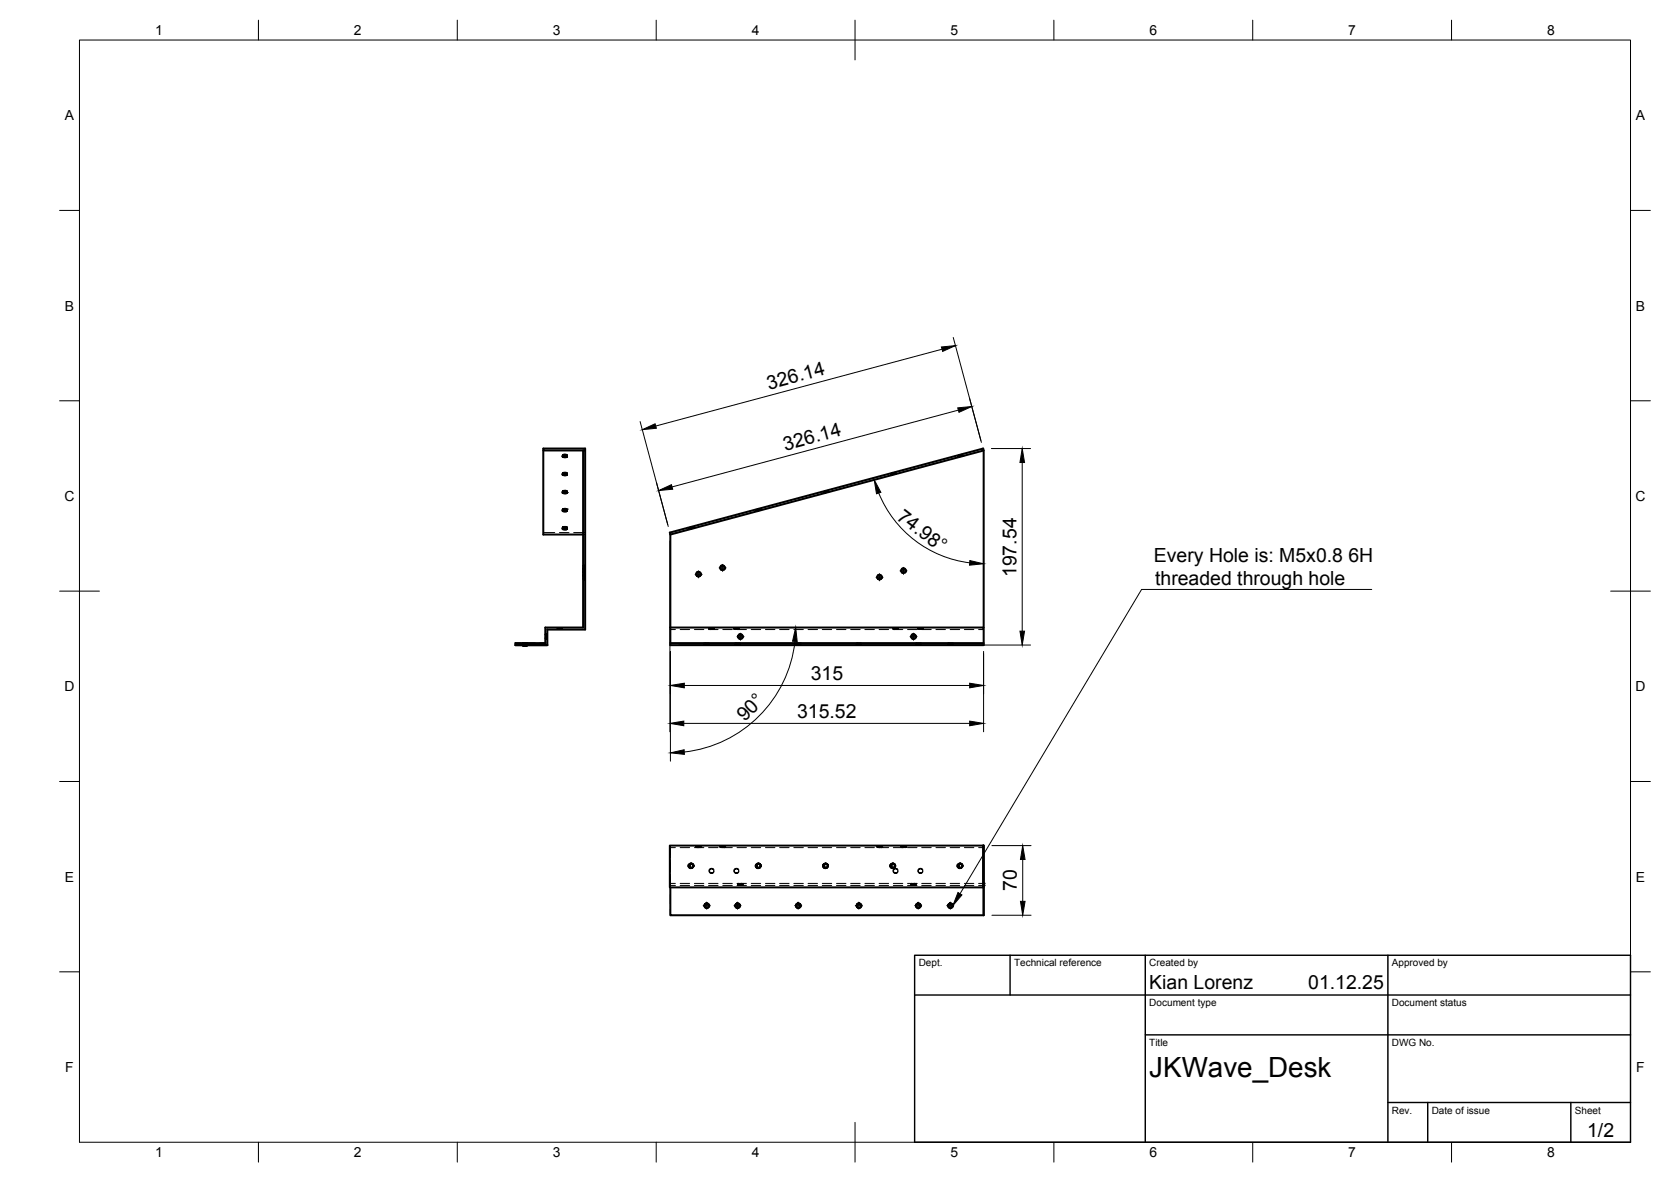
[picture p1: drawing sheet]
<svg xmlns="http://www.w3.org/2000/svg" width="420mm" height="297mm" viewBox="0 0 420 297" stroke-linecap="round" stroke-linejoin="round" font-family="sans-serif">
<defs><g id="words">
<text font-size="7" x="289" y="270.6">JKWave_Desk</text>
<g font-size="4.9">
<text x="193.3" y="97.9" transform="rotate(-15 193.3 97.9)">326.14</text>
<text x="197.4" y="113.2" transform="rotate(-15 197.4 113.2)">326.14</text>
<text x="225.3" y="130.4" transform="rotate(37 225.3 130.4)">74.98°</text>
<text x="290.2" y="141.3">Every Hole is: M5x0.8 6H</text>
<text x="255.6" y="145" transform="rotate(-90 255.6 145)">197.54</text>
<text x="290.4" y="147.1">threaded through hole</text>
<text x="203.9" y="170.8">315</text>
<text x="187.2" y="181.5" transform="rotate(-45 187.2 181.5)">90°</text>
<text x="200.4" y="180.3">315.52</text>
<text x="255.7" y="224" transform="rotate(-90 255.7 224)">70</text>
<text x="289" y="248.5">Kian Lorenz</text>
<text x="329" y="248.5">01.12.25</text>
<text x="399.1" y="285.7">1/2</text>
</g>
<g font-size="3.5">
<text x="39" y="8.8">1</text>
<text x="89" y="8.8">2</text>
<text x="139" y="8.8">3</text>
<text x="189" y="8.8">4</text>
<text x="239" y="8.8">5</text>
<text x="289" y="8.8">6</text>
<text x="339" y="8.8">7</text>
<text x="389" y="8.8">8</text>
<text x="16.3" y="30.2">A</text>
<text x="411.3" y="30.2">A</text>
<text x="16.3" y="78">B</text>
<text x="411.3" y="78">B</text>
<text x="16.2" y="125.9">C</text>
<text x="411.2" y="125.9">C</text>
<text x="16.2" y="173.7">D</text>
<text x="411.2" y="173.7">D</text>
<text x="16.3" y="221.6">E</text>
<text x="411.3" y="221.6">E</text>
<text x="16.4" y="269.4">F</text>
<text x="411.4" y="269.4">F</text>
<text x="39" y="290.8">1</text>
<text x="89" y="290.8">2</text>
<text x="139" y="290.8">3</text>
<text x="189" y="290.8">4</text>
<text x="239" y="290.8">5</text>
<text x="289" y="290.8">6</text>
<text x="339" y="290.8">7</text>
<text x="389" y="290.8">8</text>
</g>
<g font-size="2.5">
<text x="231" y="242.9">Dept.</text>
<text x="255" y="242.9">Technical reference</text>
<text x="289" y="242.9">Created by</text>
<text x="350" y="242.9">Approved by</text>
<text x="289" y="252.8">Document type</text>
<text x="350" y="252.8">Document status</text>
<text x="289" y="262.9">Title</text>
<text x="350" y="262.9">DWG No.</text>
<text x="350" y="279.9">Rev.</text>
<text x="360" y="279.9">Date of issue</text>
<text x="396" y="279.9">Sheet</text>
</g>
</g></defs>
<!-- layer: Hidden -->
<g fill="none" stroke="#000" stroke-width=".25">
<path d="M141.4 114.6h.1M141.4 119h.1M141.4 114.4h.1M141.4 119.2h.1M141.5 118.8l.8-.1 .3 .1-.8 .2zM141.5 119.1h.1M141.5 118.8v.1M141.5 119v.1M141.5 119.2l.5-.1 .5 .1M141.5 118.9h.1M141.6 114.5v.1M141.6 114.3v.1"/>
<path d="M141.6 119h-.1M141.6 118.8l-.1 .1M141.6 114.2l-.1 .2h.4M141.6 114.2h.1M141.6 114.2h.8M141.6 118.7h.1M141.6 114.4l-.1 .1 .1 .1M141.6 119h-.1l.1 .2M141.9 114.6l.8 .1-.5-.1M141.9 114.4v.1M141.9 119.1l.8 .2-.5-.2M141.9 119h.1"/>
<path d="M142 114.2l-.6 .2 .4 .2M142 118.7l-.6 .2 .4 .3M142.2 114.2l-.8 .2 .3 .2M142.2 118.8l-.8 .1 .3 .3M142.3 114.6l.4-.1-1-.1-.3 .2 .1 .1M142.3 119.2l.4-.2h-1l-.3 .1 .1 .2M142.4 114.6l.3-.1-.9-.1-.4 .2 .1 .1M142.4 119.2l.3-.2h-.9l-.4 .1 .1 .1M142.4 114.2l.1 .2h-.6M142.4 114.2l-.9 .1 .8 .2M142.4 118.7l-.9 .2 .2 .1 .6 .1M142.5 114.6l-.5-.1-.5 .2"/>
<path d="M142.5 119.2l-.6-.2-.4 .3M142.5 114.5l-.7-.2-.3 .2 .2 .1M142.5 119l-.8-.1-.2 .1 .2 .2M142.5 114.7l-.6-.1-.4 .2M142.5 118.9l.1 .1M142.5 114.2l.1 .1M142.5 118.8h.1M142.6 114.4v.1M142.6 114.6h.1M142.6 118.9v.1M142.6 119.1v.1M142.6 114.6v.1"/>
<path d="M142.6 114.8h-.1M142.6 119.3h-.1M142.6 118.9l-.1 .1M142.7 114.3h.1M142.7 114.5h.1M142.7 114.7h.1M142.7 118.9h.1M142.7 119v.1M142.7 119.2v.1M223.9 119h.1M223.9 119.2h.1M223.9 119.4h.1"/>
<path d="M224 119.4h.1M224 119.1l-.1 .1M224 119v.1M224 119l1.1-.2-1.2 .4M224 119.2v.1M224 119.3l-.1 .1M224.1 119.4h.1M224.1 118.9l1-.2-1.2 .5M224.4 119.1l-.4 .2 1.1-.2-1 .3 1-.4-.5 .1M224.5 119l-.5 .1 1-.4-1 .3 1-.2-.4 .2M225 118.7h.1M225 118.9h.1"/>
<path d="M225.1 118.9l-1.2 .5 1.3-.3-1.2 .3 1.1-.4M225.1 118.8h.1M225.1 118.8l-.1 .1M225.2 118.9h.1M225.2 119v.1M225.2 119.1h.1M240.7 114.5h.1M240.8 114.5v.1M240.8 114.6l.1 .2M240.9 114.8h.1M240.9 114.8l.1 .1M240.9 114.4l1.1-.2-1.2 .4"/>
<path d="M241 114.9h.1M241 114.4l1-.2-1.1 .4M241.3 114.6l-.4 .1 1.1-.1-1 .3 1-.4-.5 .1M241.4 114.5h-.5l1-.3-1 .3 1-.2-.4 .2M241.9 114.2h.1M241.9 114.1v.1M242 114.5l.1 .1M242 114.4l-1.1 .4 1.2-.2-1.2 .2 1.1-.4M242 114.2h.1M242 114.2l.1 .2M242.1 114.4h.1M242.1 114.4l-.1 .1"/>
<path d="M242.1 114.6h.1M136.6 133.8h2.9M140.7 133.8h2.4M141.4 132.8h.1M141.4 123.5h.1M141.4 123.7h.1M141.4 128h.1M141.4 128.2h.1M141.4 132.6h.1M141.5 123.3l.7-.1 .4 .2-.8 .1zM141.5 132.4l.8-.1 .3 .1-.7 .2zM141.5 132.9h.1"/>
<path d="M141.5 127.8l.6-.1 .5 .2-.6 .2zM141.5 123.8h.1M141.5 128.3v.1M141.5 123.7l.5-.1 .5 .1M141.5 128.3h1M141.5 132.8h1M141.6 123.5v.2M141.6 123.3v.2M141.6 123.7h-.1M141.6 128.1v.1M141.6 127.9v.1M141.6 128.3h-.1"/>
<path d="M141.6 132.6l-.1 .3M141.6 132.4v.1M141.6 127.8h.1M141.6 132.3h.1M141.6 123.3h.1M141.6 123.5l-.1 .1 .1 .1M141.6 128l-.1 .1 .1 .2M141.6 132.6l-.1 .1 .1 .1M141.9 123.5h.1M141.9 123.7h.6l.1 .2M141.9 128v.1M141.9 128.2h.7v.2"/>
<path d="M141.9 132.6h.1M141.9 132.7h.5l.2 .2M142 123.3l-.6 .2 .4 .2M142 127.8l-.6 .2 .4 .2M142 132.3l-.6 .3 .4 .2M142.2 123.7l.4 .2M142.2 128.2l.4 .2M142.2 132.7l.4 .2M142.2 123.3l-.8 .2 .3 .2M142.2 127.8l-.8 .2 .3 .2M142.2 132.4l-.8 .1 .3 .3M142.3 123.7l.4-.1-1.1-.1-.2 .1 .1 .2"/>
<path d="M142.3 128.2l.4-.1-.9-.1-.4 .2 .1 .1M142.3 132.8l.4-.2h-1l-.3 .1 .1 .2M142.4 123.7l.3-.1-1-.1-.3 .1 .1 .2M142.4 128.2l.3-.1h-1.1l-.2 .1 .1 .1M142.4 132.8l.3-.1-.9-.1-.4 .1 .1 .2M142.4 123.3l-.9 .1 .3 .2h.5M142.4 127.8l-.9 .1 .2 .2 .6 .1M142.4 132.3l-.9 .2 .8 .2M142.5 123.7l-.6-.1-.4 .2M142.5 128.3l-.5-.2-.5 .2M142.5 132.8l.1-.1-.5-.1-.6 .3M142.5 123.5l-.1-.1h-.6l-.3 .1 .2 .2"/>
<path d="M142.5 128.1l-.7-.2-.3 .2 .2 .1M142.5 132.6l-.8-.1-.2 .1 .2 .2M142.5 132.4h.1M142.5 123.3h.1M142.5 127.8l.1 .1M142.6 123.5h.1M142.6 123.7h.1M142.6 128v.1M142.6 128.2v.1M142.6 132.6h.1M142.6 132.7v.1M142.6 132.5v.1"/>
<path d="M142.7 123.8h.1M142.7 127.9h.1M142.7 123.4h.1M142.7 123.6h.1M142.7 128.1v.1M142.7 128.3h.1M142.7 132.5h.1M142.7 132.7h.1M142.7 132.8v.1M144.3 133.8h2.8M146.6 134.3h.5M173.1 132.6h.1"/>
<path d="M173.1 132.6l.1 .2M173.2 132.8h.1M173.2 132.8v.2M173.2 133h.1M173.2 133h.2M173.3 132.6l1.1-.2-1.2 .4M173.4 132.6l1-.3-1.2 .5M173.4 133h.1M173.7 132.7l-.4 .2 1.1-.2-1 .3 .9-.4-.5 .1M173.8 132.6l-.5 .1 1-.4-1.1 .3 1.1-.2-.4 .2M174.3 132.3l.2 .4M174.3 132.6l-1.1 .4 1.3-.3"/>
<path d="M174.4 132.5l-1.2 .5 1.3-.3M174.5 132.7h.1M190 128.1h.1M190 128.1l.1 .1M190.1 128.2v.1M190.1 128.3v.1M190.1 128.4h.1M190.1 128.4l.2 .1M190.2 128l1.1-.2-1.2 .5M190.3 128l1-.2-1.2 .4M190.3 128.5h.1M190.6 128.2l-.4 .1 1.1-.1-1 .3 1-.4-.5 .1"/>
<path d="M190.7 128.1l-.5 .1 1-.4-1 .3 1-.2-.4 .2M191.2 127.7l.2 .5M191.3 128l-1.2 .4 1.3-.2M206.9 123.5l.1 .2M206.9 123.5h.1M207 123.7h.1M207 123.7l.1 .2M207.1 123.9h.1M207.1 123.9l.1 .1M207.1 123.5l1.1-.2-1.2 .4M207.2 123.5l1-.2-1.2 .4M207.2 123.9v.1"/>
<path d="M207.5 123.7l-.4 .1 1.1-.2-1 .4 1-.4-.5 .1M207.6 123.5l-.5 .1 1-.4-1 .4 1-.2-.4 .1M208.1 123.2l.2 .5M208.2 123.5l-1.1 .4 1.2-.2-1.2 .2 1.1-.4M208.3 123.7h.1M137.1 159.4l.1 1.3 .1-1.3M137.1 159.4l.1 1.2 .1-1.2M137.1 159.4l.1 .1M137.2 159.5l.1 1-.1-1-.1 1zM137.2 159.5h.1M137.2 159.5l-.1 1zM137.3 159.4l-.1 1.2-.1-1.2 .1 1.2 .1-1.2"/>
<path d="M137.3 159.4l-.1 .1M137.3 159.4h.2M137.5 159.4l.1 1-.1-1-.1 1.2zM137.5 159.4h.1M137.5 159.4l.1 .1M137.6 159.5l-.1 1zM137.6 159.5h.1M140.1 157.8h.1M140.1 158v.1M140.1 158.1l.1 .1M140.1 157.9h.2l-.2 .1M140.2 157.7l-.1 .1"/>
<path d="M140.3 158l1 .1-.9 .1M140.4 157.7l.9 .1-1 .1M140.6 157.7l.8 .1h-1.3l.6 .1M140.6 158h-.5l1.3 .1-.6 .1M140.9 157.7h.5l-1.3 .1 .9 .1M140.9 158l-.8 .1 1.3 .1h-.3M141.1 158.1h-.8l.9 .1M141.2 157.7l-.9 .1h.8M141.3 157.9l.1 .2M141.3 157.8v.1M141.3 157.7v.1M141.4 158.1v.1"/>
<path d="M141.4 158.2h-.1M146.6 143.7l.1 1.3 .1-1.2M146.6 144l.1 .1 .1-.1M146.6 145.6h.2M146.6 143.7h.2M146.6 144.9h.2M146.8 142.8l-.1 .1-.1-.1 .1 1.3 .1-1.2M146.8 143.3v-.4l-.1 1.1-.1-.3M146.8 144.4h-.2l.1 1.3 .1-1.2M146.8 145l-.1-.4v1l-.1-.3M146.8 142.1l-.1 .1-.1-.1 .1 1.3 .1-1.3-.1 1.3-.1-1.2M146.8 142.6l-.1-.4v1l-.1-.3"/>
<path d="M146.8 144.2l-.1-.4v1.1l-.1-.3M146.8 143.2l-.2 .1M146.8 145.6h.1M146.8 143.3h.1M146.8 144h.1M146.8 144.9h.1M146.8 142.8l-.1 1.3-.1-1.2M146.8 143.7v.3l-.1-1.1-.1 1M146.8 144.4l-.1 1.3-.1-1.2M146.8 145.3v.3l-.1-1-.1 .9M146.8 142.9v.3l-.1-1-.1 1M146.8 143.7l-.1 1.3-.1-1.2"/>
<path d="M146.8 144.6v.3l-.1-1.1-.1 1M146.8 142.8h.1M146.8 144.4h.1M146.8 142.1h.1M146.8 143.7h.1M146.9 144l.2 .1v.8l-.1-1.1-.1 .5M146.9 143.2v.2M146.9 142.8v.1l.1-.1M146.9 144.9v.1M146.9 144.4h.1M146.9 145.6v.1M146.9 142.1v.1l.1-.1"/>
<path d="M146.9 143.7h.1M146.9 145.7h.2M146.9 145h.2M146.9 143.4l.2-.2v.2M147 142.8h.1M147 144.4h.1M147 142.1h.1M147 143.7h.1M147 142.8l.1 .1M147 144.4l.1 .2M147 142.1l.1 .1M147 143.7l.1 .1"/>
<path d="M147.1 143.9l-.1-1.1-.1 1.3M147.1 143.8l-.1-1-.1 1.2M147.1 145.5l-.1-1.1-.1 1.3M147.1 145.4l-.1-1-.1 1.2M147.1 143.2l-.1-1.1-.1 1.2M147.1 143.1l-.1-1-.1 1.2M147.1 144.8l-.1-1.1-.1 1.3M147.1 144.7l-.1-1-.1 1.2M147.1 143.8h.1M147.1 143l-.1 1v-.6M147.1 143.2v.8l-.1-1.1-.1 .6M147.1 144.6l-.1 1v-.6"/>
<path d="M147.1 144.9v.7l-.1-1-.1 .5M147.1 142.3l-.1 .9v-.6M147.1 142.5v.7l-.1-1-.1 .5M147.1 143.9l-.1 1v-.6M168.6 158.2h1.2M171 158.2h2.4M174.6 158.2h2.4M175.2 144.1v.6l.4 .3M175.3 143.8l-.3 .5 .2 .6M175.6 143.7l.6 .3v.6M176 143.9l.2 .4-.2 .6M178.2 158.2h2.4"/>
<path d="M178.3 157.7h.1M178.3 158.1h.1M178.3 157.9h.1M178.3 158.1l.1 .1M178.3 157.9l.1 .1-.1 .1M178.3 157.7l.1 .1-.1 .1M178.3 157.9l1.3-.1-1.3-.1 1.3 .1-1.2 .1M178.8 158h-.4l1.1 .1-1.1 .1 1.1-.1-.6-.1M178.9 157.9l-.5-.1 1.1-.1-1.1 .1 1.1 .1h-.5M179.5 158.1l.1 .1M179.5 157.7l.1 .1M179.5 157.7h.1"/>
<path d="M179.5 158.1h.1M179.5 158l-1.2 .1 1 .1M179.6 158l-1.3 .1 1.1 .1M179.6 157.8h.1M179.6 158l-.1 .1M179.6 157.8l-.1 .1 .1 .1M181.2 142.5v.5l.5 .4M181.4 142.2l-.4 .5 .3 .5M181.7 142.1l.5 .3 .1 .6M181.7 158.2h2.4M182 142.3l.3 .4-.3 .6M184.6 157.7l1.2 .1-1.2 .1 1.2-.1z"/>
<path d="M184.6 157.7h.1M184.6 158.1h.1M184.6 157.9h.1M184.6 158.1l.1 .1M184.6 157.9v.2M184.6 157.7v.2M185.1 158h-.4l1 .1-1 .1 1-.1-.5-.1M185.2 157.9l-.5-.1 1-.1-1 .1 1 .1h-.4M185.3 158.2h2.4M185.7 159.8v.6l.5 .3M185.7 158.1l.1 .1M185.7 157.7l.1 .1"/>
<path d="M185.7 157.7h.1M185.7 158.1h.1M185.8 158l-1.2 .1 1 .1M185.8 158l-1.2 .1 1.1 .1M185.8 157.8h.1M185.8 158l-.1 .1M185.8 157.8v.2M186.2 159.4l.6 .3M186.5 159.6l.3 .4-.3 .6M188.9 158.2h2.4M192.5 158.2h2.3M196 158.2h2.4"/>
<path d="M199.6 158.2h2.4M203.2 158.2h2.4M206.8 158.2h2.3M210.3 158.2h2.4M213.9 158.2h2.4M217.5 158.2h2.4M220.7 144.9l-.1 .5 .5 .3M220.8 144.5l-.3 .5 .3 .6M221 158.2h2.4M221.1 144.4l.6 .3v.6M221.5 144.6l.2 .5-.2 .5M224.6 157.7h.1"/>
<path d="M224.6 158.1h.1M224.6 157.9h.1M224.6 158.1l.1 .1M224.6 157.9v.2M224.6 157.7v.2M224.6 157.9l1.2-.1-1.2-.1 1.2 .1-1.1 .1M224.6 158.2h2.4M225.1 158h-.4l1 .1-1 .1 1-.1-.5-.1M225.2 157.9l-.5-.1 1-.1-1 .1 1 .1h-.4M225.7 158.1l.1 .1M225.7 157.7l.1 .1M225.7 157.7h.1"/>
<path d="M225.7 158.1h.1M225.8 158l-1.2 .1 1 .1M225.8 158l-1.2 .1 1.1 .1M225.8 157.8v.2M225.8 157.8h.1M225.8 158l-.1 .1M226.7 143.2v.6l.5 .3M226.9 142.9l-.4 .5 .3 .6M227.2 142.8l.5 .3 .1 .6M227.5 143l.3 .4-.3 .6M228.2 158.2h2.4M229.2 159.8v.6l.5 .2"/>
<path d="M229.7 159.4l.6 .3M230 159.6l.3 .4-.3 .6M230.8 157.7l1.3 .1-1.3 .1 1.3-.1zM230.8 157.7h.1M230.8 158.1h.1M230.8 157.9h.1M230.8 158.1l.1 .1M230.8 157.9v.2M230.8 157.7v.2M231.3 158h-.4l1.1 .1-1.1 .1 1.1-.1-.5-.1M231.4 157.9l-.5-.1 1.1-.1-1.1 .1 1.1 .1h-.4M231.8 158.2h2.3"/>
<path d="M232 158.1l.1 .1M232 157.7l.1 .1M232 157.7h.1M232 158.1h.1M232.1 158l-1.3 .1 1.1 .1M232.1 157.8h.1M232.1 158l-.1 .1M232.1 157.8v.2M235.3 158.2h2.4M238.9 158.2h2.4M242.5 158.2h2.4M246.1 158.2h1.2"/>
<path d="M129.6 161.6h1.4M131.4 161.9h.1M131.4 162.1h.1M131.4 161.7h.1M131.4 162.1l1.3-.1-1.3 .1h.8zM131.4 161.9l.1 .1M131.4 161.7l.1 .1M131.4 161.6v.1M131.5 162l1 .1-1-.1 1-.1zM131.5 162h.1M131.5 161.8h.1M131.5 162l-.1 .1"/>
<path d="M131.5 161.8l-.1 .1M131.6 161.6h-.2h.4M131.6 161.6l.9 .1-.8 .1M131.6 161.6l-.2 .1 1.3 .1h-.9M131.7 162h.8l-.9 .1M131.8 161.9l.9 .1-1.3 .1h.4M131.8 161.6h.4M131.8 161.6h-.4l1.1 .1-.8 .1M132 161.6l-.6 .1 1.3 .1h-.6M132.2 161.6h2.4M132.2 161.6h.4h-.2M132.4 161.6h.1l-1 .1 .9 .2"/>
<path d="M132.4 161.6h-.8h.9l-1 .1 .9 .2M132.5 162.1h.1M132.5 161.9h.1M132.5 161.7h.1M132.5 161.7l.2 .1M132.5 161.9l.2 .1M132.5 161.6v.1M132.6 161.6h-.1M132.7 162h.1M132.7 161.8h.1M132.7 162l-.2 .1M132.7 161.8h-.2"/>
<path d="M135.7 161.6h1.4M137.1 161.6h.1M137.1 160.5l.1 .1M137.2 160.7h.1M137.2 160.6h.2M137.4 160l.1-.5 .1 1v-.7l-.1 .7v-1l-.1 .5M137.4 160.6h.1M137.4 160.6h.2M137.6 160.4l-.1-1-.1 1.2M177 162.1h.1M177 161.7h.1M177 161.9h.1"/>
<path d="M177 161.9l.2 .1-.2 .1M177 161.7l.2 .1-.2 .1M177.1 161.9l1.2 .1-1.3 .1 1.3-.1-1.2-.1M177.1 161.7h-.1M177.7 161.8l.5-.1-1-.1 1 .1-1.1 .1h.5M177.8 161.9l.4 .1-1.1 .1h1.1l-1-.1h.5M178.1 161.6l-1.1 .1 1.3 .1M178.1 161.7h-1.1l1.3 .1M178.2 162.1h.1M178.3 161.6h.1M178.3 161.8h.1M178.3 161.8l-.1 .3"/>
<path d="M178.3 161.6l-.1 .1 .1 .1M184.8 162.1h.1M184.8 161.7h.1M184.8 161.9h.1M184.8 161.9v.2M184.8 161.7v.2M184.8 161.9l1.3 .1-1.3 .1M184.9 161.9l1.2 .1-1.3 .1M184.9 161.7h-.1M185.4 161.8l.6-.1-1.1-.1 1.1 .1-1.1 .1h.4M185.5 161.9l.5 .1-1.1 .1h1.1l-1.1-.1h.5M185.8 161.6l-1 .1 1.2 .1"/>
<path d="M185.9 161.7h-1.1l1.3 .1M186 162.1h.1M186.1 161.6h.1M186.1 161.8h.1M186.1 161.8l-.1 .3M186.1 161.6v.2M200 161.7h.1M200 161.9h.1M200 162.1h.1M200 161.9l.2 .1-.2 .1M200 161.7l.2 .1-.2 .1M200.1 161.9l1.2 .1-1.3 .1 1.3-.1-1.1-.1"/>
<path d="M200.2 161.7h-.2M200.7 161.8l.5-.1h-1h1l-1 .1h.4M200.8 161.9l.4 .1-1 .1h1l-1-.1h.5M201.1 161.6l-1.1 .1 1.3 .1M201.1 161.7h-1.1l1.3 .1M201.2 162.1h.1M201.3 161.6h.1M201.3 161.8h.1M201.3 161.8l-.1 .3M201.3 161.6l-.1 .1 .1 .1M215.3 161.7h.1M215.3 161.9h.1"/>
<path d="M215.3 162.1h.1M215.3 161.9v.2M215.3 161.7v.2M215.3 161.9l1.3 .1-1.3 .1 1.3-.1-1.2-.1M215.4 161.7h-.1M216 161.8l.5-.1-1.1-.1 1.1 .1-1.1 .1h.4M216 161.9l.5 .1-1.1 .1h1.1l-1.1-.1h.5M216.3 161.6l-1 .1 1.2 .1M216.4 161.7h-1.1l1.3 .1M216.5 162.1h.1M216.6 161.6h.1M216.6 161.8h.1"/>
<path d="M216.6 161.8l-.1 .3M216.6 161.6v.2M230.2 161.7h.1M230.2 161.9h.1M230.2 162.1h.1M230.2 161.9v.2M230.2 161.7v.2M230.3 161.9l1.2 .1-1.2 .1M230.3 161.7h-.1M230.9 161.8l.5-.1h-1.1h1.1l-1.1 .1h.5M231 161.9l.4 .1-1.1 .1h1.1l-1.1-.1h.6M231.3 161.6l-1.1 .1 1.3 .1"/>
<path d="M231.3 161.7h-1.1l1.3 .1M231.4 162.1h.1M231.5 161.8l-.1 .3M231.5 161.6v.2M231.5 161.6h.1M231.5 161.8h.1M238.3 161.7h.1M238.3 161.9v.2M238.3 161.9h.1M238.3 162.1h.1M238.3 161.7v.2M238.4 161.9l1.2 .1-1.3 .1 1.3-.1-1.2-.1"/>
<path d="M238.4 161.7h-.1M239 161.8l.5-.1-1.1-.1 1.1 .1-1.1 .1h.4M239.1 161.9l.4 .1-1.1 .1h1.1l-1.1-.1 .5-.1M239.4 161.6l-1.1 .1 1.2 .1M239.4 161.7h-1.1l1.3 .1M239.5 162.1h.1M239.6 161.6h.1M239.6 161.8h.1M239.6 161.8l-.1 .3M239.6 161.6v.2M168.6 212.5v3.1M168.6 216.1v3.1"/>
<path d="M168.6 219.6v4M168.6 213h1.2M171 213h2.4M173.1 217.4l.4-.4 .6 .1 .3 .6-.3 .5M173.2 217.4l.3-.4h.6l.3 .6-.2 .5M173.2 217.7l.1-.5 .6-.2 .5 .4v.5M173.7 217.1a.56 .56 0 0 1 .8 .3M173.8 217h.1M173.8 218.1h.1M173.8 217.1l.4 .2 .1 .2-.1 .4-.4 .2M173.8 218.2h.1M173.8 217.1h.1"/>
<path d="M173.8 217.1l.4 .1 .2 .4-.2 .4-.4 .1M173.9 217h.1M173.9 218.1h.1M174 217.1l.2 .2 .1 .4-.5 .4M174.1 217.2l.1 .6-.4 .3M174.4 217.7l-.1-.5-.6-.2-.4 .3-.1 .6M174.5 217.4l-.4-.4-.6 .1-.3 .6 .3 .4M174.5 217.4v.4l-.3-.7h-.7l-.3 .4 .2 .5M174.5 217.8l-.4 .4-.6-.2M174.6 213h2.4M175 212.6h.1M175 212.8v.1"/>
<path d="M175 212.9l.1 .1M175 212.6l.1 .2M175.1 212.5l-.1 .1M175.1 212.8l1.1 .1-1.1 .1 1.2-.1-1.3-.1h.4M175.1 212.8h-.1M175.2 212.5l1 .1-1.1 .1h.2M175.7 212.8h-.7l1.3 .1-.7 .1M175.9 212.5l.4 .1h-1.3l.7 .1M175.9 212.9h-.8l1 .1M176 212.5l-.9 .1h.9M176.2 212.7v.1M176.2 212.9h.1"/>
<path d="M176.2 212.6v.1M176.2 212.8v.1M176.2 212.5l-1.2 .1 1 .1M176.2 212.5h.1M176.3 212.9h.1M176.3 212.9l-.1 .1M176.3 212.6h-.1M178.2 213h2.4M178.3 218.7a.63 .63 0 0 0 .3 .7 .63 .63 0 0 0 .7 0M178.3 218.7l.4-.4h.4l.2 .1h-.7l-.2 .6 .3 .3h.6l-.5 .1-.5-.4M178.6 218.4l.5-.1 .5 .4M179.3 218.4l.2 .4-.2 .5"/>
<path d="M179.3 218.3l-.6-.1-.4 .5M179.6 219l-.5 .4-.5-.1M181 212.6h.1M181 212.8v.1M181 212.9l.1 .1M181 212.6l.2 .2M181.1 212.5l-.1 .1M181.2 212.8l1 .1-1 .1 1.1-.1-1.3-.1h.4M181.2 212.8h-.2M181.2 212.5l1 .1-1 .1h.1M181.7 213h2.4M181.8 212.8h-.8l1.3 .1-.6 .1"/>
<path d="M181.9 212.5l.4 .1h-1.3l.7 .1M181.9 212.9h-.7l1 .1M182 212.5l-.8 .1h.9M182.2 212.7h.1l-.1 .1M182.2 212.9h.1M182.2 212.5l-1.2 .1 1 .1M182.2 212.6v.1M182.2 212.8v.1M182.3 212.5h.1M182.3 212.9h.1M182.3 212.9l-.1 .1M182.3 212.6h-.1"/>
<path d="M184.6 218.7a.63 .63 0 0 0 .2 .7 .63 .63 0 0 0 .8 0M184.6 218.7l.3-.4 .5 .1h.1l-.2-.1-.5 .1-.1 .6 .3 .3h.5l-.5 .1-.4-.4M184.8 218.4l.5-.1 .5 .4M185.3 213h2.4M185.5 218.4l.2 .4-.2 .5M185.6 218.3l-.6-.1-.4 .5M185.8 219l-.4 .4-.6-.1M188.9 213h2.4M190.1 217.4l.4-.4 .6 .1 .2 .5-.3 .6M190.1 217.4l.3-.4h.6l.3 .4-.2 .7M190.1 217.7l.3-.6 .4-.1 .5 .4v.5M190.6 217.1a.56 .56 0 0 1 .8 .3"/>
<path d="M190.7 217h.1M190.7 217.1l.3 .1 .2 .3-.1 .4-.4 .2M190.7 218.2h.1M190.7 217.1h.1M190.7 217.1l.4 .1 .2 .4-.2 .4-.4 .1M190.8 217h.1M190.9 217.1l.3 .6-.5 .4M191 217.2l.2 .5-.4 .4M191.3 217.7l-.1-.5-.6-.2-.5 .3v.6M191.4 217.4l-.4-.4-.7 .1-.2 .6 .3 .4M191.4 217.4v.4l-.2-.7h-.8l-.3 .4 .2 .5M191.4 217.8l-.4 .4-.5-.2"/>
<path d="M192.5 213h2.3M196 213h2.4M199.6 213h2.4M203.2 213h2.4M206.8 213h2.3M207 217.4l.4-.4 .6 .1 .2 .6-.3 .5M207 217.4l.3-.4h.6l.3 .5-.2 .6M207 217.7l.2-.6 .6-.1 .4 .3v.6M207 217.9l.1-.7 .4-.2h.4l.3 .3v.6l-.4 .3-.4-.2M207.5 217.1a.55 .55 0 0 1 .8 .3M207.6 217h.1M207.6 218.1h.1"/>
<path d="M207.6 217.1h.1M207.6 217.1l.4 .1 .2 .3-.1 .4-.3 .2h-.2l.4-.2 .1-.3-.2-.4zM207.6 218.2h.1M207.7 217h.1M207.7 218.1h.1M207.8 217.1l.3 .3v.4l-.5 .3M207.9 217.2l.2 .5-.5 .4M208.3 217.4l-.4-.4-.6 .1-.2 .4 .2 .6M208.3 217.4v.4l-.2-.7h-.8l-.2 .4 .1 .5M210.3 213h2.4M213.9 213h2.4M217.5 213h2.4"/>
<path d="M220.5 212.6h.1M220.5 212.8v.1M220.5 212.9l.1 .1M220.5 212.6l.1 .2M220.6 212.5l-.1 .1M220.6 212.8l1.1 .1-1.1 .1 1.2-.1-1.3-.1h.4M220.6 212.8h-.1M220.7 212.5l1 .1-1.1 .1h.2M221 213h2.4M221.2 212.8h-.7l1.3 .1-.7 .1M221.4 212.5l.4 .1h-1.3l.7 .1M221.4 212.9h-.8l1 .1"/>
<path d="M221.5 212.5l-.9 .1h1M221.7 212.7h.1M221.7 212.9h.1M221.7 212.6v.1M221.7 212.8v.1M221.7 212.5l-1.2 .1 1 .1M221.7 212.5h.1M221.8 212.9l-.1 .1M221.8 212.8h-.1M221.8 212.6h-.1M221.8 212.9h.1M221.8 212.5h.1"/>
<path d="M221.8 212.7v.1M223.9 217.4l.4-.4 .6 .1 .2 .6-.3 .5M223.9 217.4l.4-.4 .6 .1 .2 .4-.2 .6M223.9 217.7l.2-.6 .6-.1 .4 .3v.6M223.9 217.9l.2-.8 .7-.1 .3 .4v.5l-.4 .3-.4-.2M224.4 217.1a.56 .56 0 0 1 .8 .3M224.5 217h.1M224.5 218.1h.1M224.5 217.1h.1M224.5 217.1l.4 .1 .2 .3-.1 .4-.3 .2h-.2l.4-.1 .1-.4-.2-.4zM224.6 218.2h.1M224.6 217.1h.1"/>
<path d="M224.6 218.7a.63 .63 0 0 0 .2 .7 .63 .63 0 0 0 .8 0M224.6 217h.1M224.6 213h2.4M224.7 217.1l.2 .2 .1 .4-.2 .3-.3 .1M224.8 217.2l.2 .6-.5 .3M224.9 218.4l.4-.1 .5 .4M225.2 217.4l-.5-.4-.5 .1-.2 .6 .2 .4M225.2 217.4v.4l-.2-.7h-.8l-.3 .5 .2 .4M225.5 218.4h-.5l-.3 .4 .2 .5h.6l-.1 .1h-.5l-.3-.4M225.5 218.4l-.4-.1-.5 .4M225.5 218.4l.2 .4-.2 .5M225.6 218.3h-.7l-.3 .4"/>
<path d="M225.8 219l-.4 .4-.5-.1M226.5 212.6h.1M226.5 212.8v.1M226.5 212.9l.1 .1M226.5 212.6l.2 .2M226.6 212.5l-.1 .1M226.7 212.8l1 .1-1 .1 1.1-.1-1.3-.1h.4M226.7 212.8h-.2M226.7 212.5l1 .1-1 .1h.1M227.3 212.8l-.8 .1h1.3l-.6 .1M227.4 212.5l.4 .1h-1.3l.7 .1M227.4 212.9h-.7l1 .1"/>
<path d="M227.5 212.5l-.8 .1h.9M227.7 212.5l-1.2 .1 1 .1M227.7 212.6v.1M227.7 212.8v.1M227.8 212.5h.1M227.8 212.9h.1M227.8 212.6l-.1 .1 .1 .2M227.8 212.9v.1M228.2 213h2.4M230.8 219l.4 .5 .6-.1M230.9 218.5l.4-.2 .5 .1h-.6l-.3 .6 .3 .3h.6l-.3 .1-.5-.1-.2-.3zM231.1 218.4l.5-.1 .5 .4"/>
<path d="M231.8 213h2.3M231.8 218.4l.2 .4-.2 .5M231.8 218.3l-.6-.1-.4 .5M232.1 219l-.5 .4-.5-.1M235.3 213h2.4M238.9 213h2.4M240.8 217.4l.4-.4 .5 .1 .3 .6-.3 .5M240.8 217.4l.4-.4 .5 .1 .3 .4-.2 .6M240.8 217.7l.1-.5 .7-.2 .4 .4v.5M240.9 217.9l.1-.8 .7-.1 .3 .4 .1 .5-.5 .3-.4-.2M241.3 217.1a.56 .56 0 0 1 .8 .3M241.4 217h.1"/>
<path d="M241.4 218.1h.1M241.4 218.2h.1M241.4 217.1l.4 .2 .1 .4-.5 .4M241.4 217.1l.4 .1 .2 .3-.1 .4-.5 .2M241.4 217.1l.4 .1 .2 .4-.1 .4-.5 .1M241.5 218.2h.1M241.5 217.1h.1M241.5 217h.1M241.5 218.1h.1M241.6 217.1l.3 .6-.2 .3-.3 .1M241.7 217.2l.2 .6-.5 .3M242.1 217.4l-.5-.4-.5 .1-.2 .5 .2 .5"/>
<path d="M242.1 217.4v.4l-.2-.7h-.7l-.3 .4 .1 .5M242.5 213h2.4M246.1 213h1.2M168.6 224.8v2.4M168.6 228.4v1.6M168.6 222h1.2M168.6 222.5h1.2M171 222h2.4M171 222.5h2.4M174.6 222h2.4M174.6 222.5h2.4M177.7 227.1l.3 .1 .2 .3-.1 .4-.4 .2"/>
<path d="M178.2 222h2.4M178.2 222.5h2.4M178.2 227.2l.1 .2a.63 .63 0 0 1-.7 .8 .63 .63 0 0 1-.4-1M178.3 227.4v.4M181.7 222h2.4M181.7 222.5h2.4M185.3 222h2.4M185.3 222.5h2.4M185.4 227.1l.4 .1 .2 .3-.2 .5-.4 .1M185.5 222.3h.1M185.5 222.1v.1M185.5 222.4l.1 .1"/>
<path d="M185.5 222.2l.2 .1M185.6 222h.1M185.7 222.3l1 .1-1 .1 1.1-.1-1.3-.1h.4M185.7 222.3h-.2M185.7 222l-.2 .1M185.7 222l1 .1-1 .1h.1M185.9 227.2l.1 .1a.64 .64 0 0 1-.6 .9 .64 .64 0 0 1-.5-1M186.1 227.4v.4M186.3 222.3h-.8l1.3 .1-.6 .1M186.4 222l.4 .1-1.3 .1h.7M186.4 222.3l-.7 .1 1 .1M186.5 222l-.8 .1 .9 .1"/>
<path d="M186.7 222l-1.2 .1 1 .1M186.7 222.4v.1M186.7 222.3v.1M186.8 222h.1M186.8 222l-.1 .3M188.9 222h2.4M188.9 222.5h2.4M192.5 222h2.3M192.5 222.5h2.3M196 222h2.4M196 222.5h2.4M199.6 222h2.4"/>
<path d="M199.6 222.5h2.4M200.7 227.1l.3 .1 .2 .3-.1 .4-.4 .2M201.2 227.2v.1a.64 .64 0 0 1-.5 .9 .64 .64 0 0 1-.5-1M201.3 227.4v.4M203.2 222h2.4M203.2 222.5h2.4M206.8 222h2.3M206.8 222.5h2.3M210.3 222h2.4M210.3 222.5h2.4M213.9 222h2.4M213.9 222.5h2.4"/>
<path d="M215.9 227.1l.4 .1 .2 .3-.2 .5-.4 .1M216.5 227.2v.1a.64 .64 0 0 1-.6 .9 .64 .64 0 0 1-.5-1M216.6 227.4v.4M217.5 222h2.4M217.5 222.5h2.4M221 222h2.4M221 222.5h2.4M224.6 222h2.4M224.6 222.5h2.4M228.2 222h2.4M228.2 222.5h2.4M229.1 222.3h.1"/>
<path d="M229.1 222.1v.1M229.1 222.4v.1M229.1 222.2l.1 .1M229.2 222l-.1 .1M229.2 222.3l1 .1-1 .1 1.1-.1-1.2-.1h.3M229.2 222.3h-.1M229.2 222l1 .1-1 .1h.1M229.8 222.3h-.7l1.2 .1-.6 .1M229.9 222l.4 .1-1.2 .1h.6M229.9 222.3l-.7 .1 1 .1M230 222l-.8 .1 .9 .1M230.2 222.3v.1"/>
<path d="M230.2 222.4l.1 .1M230.3 222l-1.2 .1 1 .1M230.3 222h.1M230.3 222l-.1 .3M230.9 227.1l.3 .1 .2 .3-.1 .4-.4 .2M231.4 227.2v.1a.64 .64 0 0 1-.5 .9 .64 .64 0 0 1-.5-1M231.5 227.4v.4M231.8 222h2.3M231.8 222.5h2.3M235.3 222h2.4M235.3 222.5h2.4M238.9 222h2.4"/>
<path d="M238.9 222.5h2.4M239 227.1l.3 .1 .2 .3-.2 .5-.3 .1M239.5 227.2v.1a.64 .64 0 0 1-.6 .9 .64 .64 0 0 1-.5-1M239.6 227.4v.4M242.5 222h2.4M242.5 222.5h2.4M246.1 222h1.2M246.1 222.5h1.2"/>
<circle cx="177.6" cy="227.6" r=".57"/>
<circle cx="185.4" cy="227.6" r=".57"/>
<circle cx="200.6" cy="227.6" r=".57"/>
<circle cx="215.9" cy="227.6" r=".57"/>
<circle cx="230.8" cy="227.6" r=".57"/>
<circle cx="238.9" cy="227.6" r=".57"/>
</g>
<!-- layer: Visible -->
<g fill="none" stroke="#000" stroke-width=".51">
<path d="M136.6 113.2v21.1h10M141.5 114.8h1.1l-1.1-.1 .9 .2M141.5 114.7l.1 .2M141.5 119.3h1.1h-1.1l.9 .1M141.5 119.2l.1 .2M141.6 114.9l-.1-.2 .5-.1 .6 .1-.2 .2M141.6 114.6l.9 .1M141.6 119.4l-.1-.2 .5-.1 .6 .2-.2 .1M141.6 119.2h.9M141.6 119.4h.9M141.6 114.9h.9M141.7 114.6h.8"/>
<path d="M141.7 119.2h.8M141.7 114.6h.7M141.7 119.2h.7M141.8 114.6h.5M141.8 119.2h.5M146.6 113.2h-10v-.5h10.5v45.5h-9.5v3.9M146.6 113.2v44.5h-9.5v3.9h-7.5v.5M146.6 113.2h.5M247.3 113.2v44.5M141.5 123.8l1.1 .1M141.5 123.8l.9 .1M141.5 128.3l1.1 .1"/>
<path d="M141.5 128.3l.9 .2M141.5 123.7l.1 .2M141.5 128.4h1.1M141.5 128.3l.1 .2M141.5 132.9h1.1M141.5 132.8l.1 .2M141.6 123.7h.9M141.6 128.5l-.1-.2 .5-.1 .6 .1-.2 .2M141.6 128.3h.9M141.6 133l-.1-.2 .5-.1 .6 .1-.2 .2M141.6 132.8h.9M141.6 128.5h.9"/>
<path d="M141.6 133h.9M141.6 123.9h.9M141.7 123.7h.8M141.7 128.2l.8 .1M141.7 132.8h.8M141.7 123.7h.7M141.7 128.2h.7M141.7 132.8h.7M141.8 123.7h.5M141.8 128.2h.5M141.8 132.8h.5M141.9 123.7h-.4l.1 .2"/>
<path d="M141.9 123.7h.3M142.2 123.7l.4 .1-.2 .1M142.6 132.9h-1.1l.9 .1M168.4 133.8l78.8-21.1 .1 .5-78.7 21.1zM168.6 134.3v27.3M168.6 157.7h78.7v3.9M176.1 144.6a.58 .58 0 0 0-.2-.8 .58 .58 0 0 0-.8 .2 .58 .58 0 0 0 .2 .8M176.1 144.6a.53 .53 0 0 0-.2-.7 .53 .53 0 0 0-.7 .2 .53 .53 0 0 0 .1 .7M176.1 144.6l-.3 .3-.5-.1M181.4 142.2a.6 .6 0 0 0 0 1 .53 .53 0 0 1-.2-.8 .53 .53 0 0 1 .7-.1 .53 .53 0 0 1 .3 .6M181.7 142.1a.6 .6 0 0 1 .5 .8M181.7 142.1h-.3"/>
<path d="M182.2 142.9l-.4 .3-.4-.1M185.9 159.5a.58 .58 0 0 0 0 1 .53 .53 0 0 1-.2-.8 .53 .53 0 0 1 .7-.2 .53 .53 0 0 1 .3 .7M185.9 159.4a.59 .59 0 0 1 .7 .1 .59 .59 0 0 1 .1 .7M221.6 145.3a.58 .58 0 0 0-.2-.8 .58 .58 0 0 0-.8 .2 .58 .58 0 0 0 .3 .8M221.6 145.3a.52 .52 0 0 0-.2-.7 .52 .52 0 0 0-.7 .2 .52 .52 0 0 0 .2 .7M221.6 145.3l-.3 .3-.4-.1M227.2 142.8a.58 .58 0 0 1 .5 .9M227.2 142.8a.6 .6 0 0 0-.6 .4 .6 .6 0 0 0 .3 .7 .53 .53 0 0 1-.2-.7 .53 .53 0 0 1 .7-.2 .53 .53 0 0 1 .3 .7M227.7 143.7l-.3 .3-.5-.1M229.4 159.5a.6 .6 0 0 0 0 1M229.4 159.4a.59 .59 0 0 1 .7 .1 .59 .59 0 0 1 .1 .7M129.6 162.1h8z"/>
<path d="M131.4 162.1h1.2zM168.6 161.6h78.7v.5h-78.7zM186.7 160.2l-.4 .3-.4-.1M230.2 160.2a.53 .53 0 0 0-.2-.7 .53 .53 0 0 0-.7 .2 .53 .53 0 0 0 .1 .8M230.2 160.2l-.3 .3-.5-.1M168.4 212.5h78.8v10.5h-78.8zM173.1 217.8a.56 .56 0 0 0 1 .2M173.1 217.8a.56 .56 0 0 1 .7-.7 .56 .56 0 0 1 .3 .9M173.2 217.4l-.1 .4M173.4 217.3v.4l.4 .4a.53 .53 0 0 1-.4-.4 .53 .53 0 0 1 .1-.5zM173.7 217.1l-.2 .1M173.8 218.1a.53 .53 0 0 1-.5-.5 .53 .53 0 0 1 .5-.5 .53 .53 0 0 0-.5 .5 .53 .53 0 0 0 .5 .5"/>
<path d="M174 217.1a.52 .52 0 0 0-.8 .6 .52 .52 0 0 0 .9 .3M190.1 217.8a.56 .56 0 0 0 .9 .2M190.1 217.8a.56 .56 0 0 1 .6-.7 .56 .56 0 0 1 .3 .9M190.1 217.4v.4M190.4 217.3l-.1 .4 .4 .4a.53 .53 0 0 1-.4-.4 .53 .53 0 0 1 .2-.5zM190.6 217.1l-.1 .1M190.7 218.1a.53 .53 0 0 1-.5-.5 .53 .53 0 0 1 .5-.5 .53 .53 0 0 0-.5 .5 .53 .53 0 0 0 .5 .5M190.9 217.1a.52 .52 0 0 0-.7 .6 .52 .52 0 0 0 .8 .3M207 217.8a.56 .56 0 0 0 .9 .2M207 217.8a.56 .56 0 0 1 .7-.7 .56 .56 0 0 1 .2 .9M207 217.4v.4M207.2 217.2l.4-.1a.53 .53 0 0 0-.5 .5 .53 .53 0 0 0 .5 .5l-.5-.3z"/>
<path d="M207.3 217.3l-.1 .4 .4 .4a.53 .53 0 0 1-.4-.4 .53 .53 0 0 1 .2-.5zM207.5 217.1l-.1 .1M207.6 217.1a.53 .53 0 0 0-.5 .5 .53 .53 0 0 0 .5 .5M207.8 217.1a.52 .52 0 0 0-.7 .6 .52 .52 0 0 0 .8 .3M223.9 217.8a.54 .54 0 0 0 .9 .2M223.9 217.8a.56 .56 0 0 1 .7-.7 .56 .56 0 0 1 .2 .9M223.9 217.4v.4M224.1 217.2l.4-.1a.53 .53 0 0 0-.5 .5 .53 .53 0 0 0 .5 .5l-.5-.3zM224.3 217.2a.53 .53 0 0 0-.2 .5 .53 .53 0 0 0 .4 .4M224.3 217.2a.55 .55 0 0 0-.2 .5 .55 .55 0 0 0 .4 .4M224.4 217.1l-.1 .1M224.5 217.1a.53 .53 0 0 0-.5 .5 .53 .53 0 0 0 .5 .5"/>
<path d="M224.7 217.1a.51 .51 0 0 0-.7 .5 .51 .51 0 0 0 .8 .4M240.8 217.4a.57 .57 0 0 1 .8-.3 .57 .57 0 0 1 .1 .9M240.8 217.4a.56 .56 0 0 0 .2 .7 .56 .56 0 0 0 .7-.1M240.8 217.4v.4M241.1 217.3l.1-.1a.55 .55 0 0 0 .2 .9l-.3-.2zM241.3 217.1l-.1 .1M241.4 217.1a.53 .53 0 0 0-.5 .5 .53 .53 0 0 0 .5 .5 .53 .53 0 0 1-.5-.5 .53 .53 0 0 1 .5-.5M241.6 217.1a.51 .51 0 0 0-.7 .5 .51 .51 0 0 0 .8 .4M247.2 212.5h.1v17.5h-78.7v-7M247.3 213v10h-.1M177.7 227.1a.52 .52 0 0 0-.4 .8 .52 .52 0 0 0 .9 0 .52 .52 0 0 0-.4-.8l-.5 .1a.59 .59 0 0 1 1 .3 .59 .59 0 0 1-.7 .7 .59 .59 0 0 1-.4-.9l.1-.1M185.4 227.1a.52 .52 0 0 0-.4 .8 .52 .52 0 0 0 .9 0 .52 .52 0 0 0-.4-.8l-.4 .1a.58 .58 0 0 1 .9 .3 .58 .58 0 0 1-.6 .7 .58 .58 0 0 1-.4-.9l.1-.1"/>
<path d="M200.7 227.1a.52 .52 0 0 0-.4 .8 .52 .52 0 0 0 .9 0 .52 .52 0 0 0-.4-.8l-.5 .1a.59 .59 0 0 1 1 .3 .59 .59 0 0 1-.7 .7 .59 .59 0 0 1-.4-.9l.1-.1M215.9 227.1a.52 .52 0 0 0-.4 .8 .52 .52 0 0 0 .9 0 .52 .52 0 0 0-.4-.8l-.4 .1a.58 .58 0 0 1 .9 .3 .58 .58 0 0 1-.6 .7 .58 .58 0 0 1-.4-.9l.1-.1M230.9 227.1a.52 .52 0 0 0-.4 .8 .52 .52 0 0 0 .9 0 .52 .52 0 0 0-.4-.8l-.5 .1a.58 .58 0 0 1 1 .3 .58 .58 0 0 1-.7 .7 .58 .58 0 0 1-.4-.9l.1-.1M239 227.1a.52 .52 0 0 0-.5 .8 .52 .52 0 0 0 .9 0 .52 .52 0 0 0-.4-.8l-.4 .1a.58 .58 0 0 1 1 .3 .58 .58 0 0 1-.7 .7 .58 .58 0 0 1-.4-.9l.1-.1"/>
</g>
<!-- layer: Visible Narrow -->
<path d="M185.9 159.4a.65 .65 0 0 0-.3 .9 .65 .65 0 0 0 .9 .3 .65 .65 0 0 0 .3-.9M229.4 159.4a.65 .65 0 0 0-.3 .9 .65 .65 0 0 0 .9 .3 .65 .65 0 0 0 .3-.9" fill="none" stroke="#000" stroke-width=".25"/>
<!-- layer: Visible -->
<g fill="#000">
<circle cx="131.8" cy="162.1" r=".25"/>
<circle cx="132.2" cy="162.1" r=".25"/>
<circle cx="247.3" cy="222" r=".25"/>
<circle cx="247.3" cy="222.5" r=".25"/>
</g>
<!-- layer: Hidden Narrow -->
<path d="M137.1 159.4h.5M137.1 160.6h.5M185.5 222v.5M186.8 222v.5M229.1 222v.5M230.3 222v.5" fill="none" stroke="#000" stroke-width=".25"/>
<!-- layer: BORDER -->
<g fill="none" stroke="#000" stroke-width=".25">
<path d="M20 10.1h390v276.9h-390zM65 5.1v5M115 5.1v5M165 5.1v5M215 5.1v10M265 5.1v5M315 5.1v5M365 5.1v5M15 52.9h5M410 52.9h5M15 100.7h5M410 100.7h5"/>
<path d="M15 148.6h10M405 148.6h10M15 196.4h5M410 196.4h5M15 244.2h5M410 244.2h5M65 287v5M115 287v5M165 287v5M215 282.1v9.9M265 287v5M315 287v5"/>
<path d="M365 287v5"/>
</g>
<!-- layer: TITLEBLOCK -->
<path d="M230 240.1h180v46.9h-180zM230 250h180M254 240.1v9.9M288 240.1v46.9M349 240.1v46.9M288 260.1h122M349 277.1h61M359 277.1v9.9M395 277.1v9.9" fill="none" stroke="#000" stroke-width=".36"/>
<!-- layer: Smart Centers -->
<g fill="none" stroke="#000" stroke-width=".25">
<path d="M174.8 144.3h1.8M175.7 143.5v1.7M180.8 142.7h1.8M181.7 141.8v1.8M186.2 159.1v1.8M220.3 145.1h1.7M221.1 144.2v1.8M226.3 143.5h1.8M227.2 142.6v1.7M228.8 160h1.8M229.7 159.1v1.8M185.3 160h1.8"/>
<path d="M176.8 227.6h1.8M177.7 226.7v1.8M184.6 227.6h1.7M185.4 226.7v1.8M199.8 227.6h1.8M200.7 226.7v1.8M215.1 227.6h1.7M215.9 226.7v1.8M230 227.6h1.8M230.9 226.7v1.8M238 227.6h1.8M239 226.7v1.8"/>
</g>
<!-- layer: FD_Dimensions -->
<g fill="none" stroke="#000" stroke-width=".25">
<path d="M236.9 87.8l-72 19.3M239.7 84.8l6.9 25.9M161 105.9l6.9 25.9M241 103.1l-72 19.3M243.8 100.1l3 11.1M249.3 112.7h9.8M257 116.2v42.4M165.1 121.2l2.9 11.1M168.4 135.9v48M220.9 123.9a28.5 28.5 0 0 0 22.9 17.5M168.6 163.7v27.6M170.7 162.1h88.4"/>
<path d="M172.1 172.3h71.7M199.9 161.2a31.5 31.5 0 0 1-27.8 27.8M247.3 163.7v20.2M171.9 181.8h71.9M249.4 212.5h9.8M257.2 216v10.5M249.4 230h9.8"/>
</g>
<g fill="#000" stroke="#000" stroke-width=".25">
<path d="M236.7 87.2l3.5-.3-3.2 1.4zM161.5 108l3.2-1.5 .3 1.1zM240.8 102.5l3.5-.3-3.2 1.4zM257 112.7l.6 3.5h-1.1zM165.6 123.3l3.2-1.5 .3 1.1zM219.8 120.6l1.7 3.1-1.1 .4zM243.9 140.9l3.4 .8-3.5 .3zM256.5 158.6h1.1l-.6 3.5zM168.6 172.3l3.5-.6v1.2zM200.1 157.7l.3 3.5-1.1-.1zM243.8 171.7l3.5 .6-3.5 .6zM168.4 181.8l3.5-.6v1.2z"/>
<path d="M168.6 189.2l3.4-.8 .1 1.2zM243.8 181.2l3.5 .6-3.5 .6zM257.2 212.5l.5 3.5h-1.1zM256.6 226.5h1.1l-.5 3.5z"/>
</g>
<!-- layer: Hole Notes -->
<path d="M240.9 224.3l1 .6-2.3 2.7z" fill="#000" stroke="#000" stroke-width=".25"/>
<path d="M344.9 148.1h-57.9l-45.6 76.5" fill="none" stroke="#000" stroke-width=".25"/>
<use href="#words"/>
</svg>
